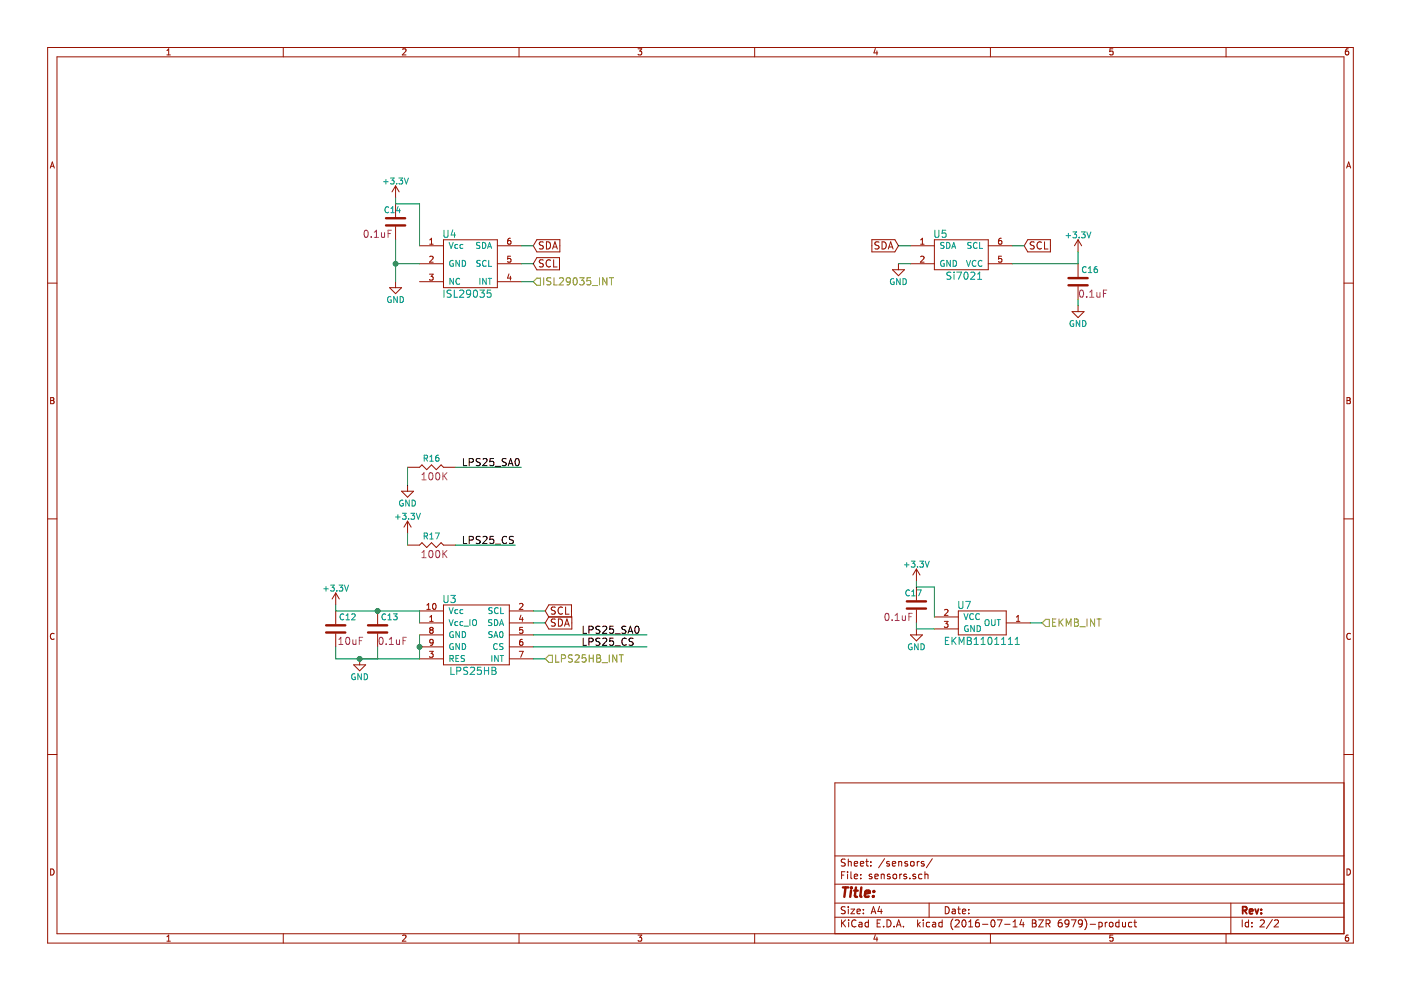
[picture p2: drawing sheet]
<svg xmlns="http://www.w3.org/2000/svg" width="297mm" height="210mm" viewBox="0 0 297 210" stroke-linecap="round" stroke-linejoin="round" font-family="sans-serif">
<g fill="none" stroke="#981200" stroke-width=".21">
<path d="M10.1 10.1h276.8v189.9h-276.8zM12.1 12.1h272.9v185.9h-272.9zM35.4 11.6h.7M35.4 10.7l.4-.3v1.2M60.1 10.1v2M85.3 10.5l.6-.1 .2 .3-.8 .9h.8M110 10.1v2M135.3 10.4h.8l-.5 .4 .4 .2v.5l-.2 .1-.5-.1M160 10.1v2M185.6 10.3l-.3 .9h.8M185.9 10.8v.8M210 10.1v2"/>
<path d="M236 10.4h-.7v.6l.6-.1 .1 .6-.2 .1-.5-.1M259.9 10.1v2M285.9 10.4h-.4l-.2 .3-.1 .7 .3 .2 .4-.1v-.6l-.4-.1-.3 .3M10.7 35.6l.4-1.3 .4 1.3M10.8 35.3h.6M83.9 39.4v2.6M83.9 39.4l-.8 1.3M83.9 39.4l.7 1.3M285.5 35.6l.4-1.3 .5 1.3M285.6 35.3h.6M83.9 43.2v2.8M83.9 48v2.8"/>
<path d="M83.9 59.7v1.3M88.9 52.1h5.1M88.9 55.9h5.1M88.9 59.7h5.1M91.1 58.1h.7l-.4 .5 .4 .1v.5l-.2 .2-.5-.1M91.1 51.8h.7M91.1 50.9l.4-.4v1.3M91.1 54.4l.5-.1 .2 .4-.7 .9h.7M94 50.8h11.4v10.2h-11.4zM105.4 52.1h5.1M105.4 55.9h5.1M105.4 59.7h5.1"/>
<path d="M107.9 58.1l-.3 .9h.8M108.2 50.5h-.2a.79 .79 0 0 0-.1 1.3l.3-.1 .1-.5-.2-.2h-.2l-.3 .2M108.2 58.6v.8M108.3 54.3h-.6l-.1 .6 .5-.1 .2 .3v.3l-.2 .2-.5-.1M113.8 50.8h4.9v2.6h-4.9l-.7-1.3zM113.8 54.6h4.8v2.6h-4.8l-.7-1.3zM115.2 51.3h-.6l-.2 .1v.5l.7 .2 .1 .4-.3 .3-.6-.1M115.2 55.2l-.6-.1-.2 .1v.5l.7 .2 .1 .4-.3 .3-.6-.1M115.9 51.3a.77 .77 0 0 1 .8 .7 .77 .77 0 0 1-.8 .8zM116.7 55.2a.7 .7 0 0 0-.9 .6 .7 .7 0 0 0 .8 .7h.1M117.2 52.8l.5-1.5 .5 1.5M117.3 52.4h.7"/>
<path d="M117.4 55.1v1.5h.7M184.9 50.8h4.8l.8 1.3-.8 1.3h-4.8zM186.4 51.3h-.6l-.2 .1v.5l.6 .2 .2 .4-.3 .3-.6-.1M187 51.3a.77 .77 0 0 1 .9 .7 .77 .77 0 0 1-.9 .8zM188.3 52.8l.5-1.5 .5 1.5M188.5 52.4h.7M189.2 57.2h2.6l-1.3 1.3zM190.5 55.9v1.3M193 52.1h5.1M193 55.9h5.1M195.2 51.8h.7M195.2 54.4l.5-.1 .2 .4-.8 .9h.8"/>
<path d="M195.2 50.9l.4-.4v1.3M198.1 50.8h11.4v6.4h-11.4zM209.5 52.1h5.1M209.5 55.9h5.1M212.3 50.5h-.2a.79 .79 0 0 0-.2 1.3l.4-.1 .1-.5-.2-.2h-.3l-.2 .2M212.3 54.3h-.5l-.1 .6 .5-.1 .2 .3v.3l-.2 .2-.5-.1M217.9 50.8h4.8v2.6h-4.8l-.8-1.3zM219.3 51.3h-.6l-.2 .1v.5l.7 .2 .1 .4-.3 .3-.6-.1M220.8 51.4a.7 .7 0 0 0-1 .6 .7 .7 0 0 0 .9 .7l.1-.1M221.5 51.3v1.5h.7M228.6 50.8l-.8 1.3M228.6 50.8v2.6"/>
<path d="M228.6 55.9v2.8M228.6 50.8l.7 1.3M10.1 60h2M82.6 61h2.5l-1.2 1.3zM227.3 66.1h2.5l-1.2 1.2zM228.6 60.7v2.8M228.6 64.8v1.3M285 60h1.9M10.7 84.3h.5l.2 .2-.2 .4 .3 .3-.3 .4h-.5zM10.7 84.9h.5M86.4 99.1h2.5l.6-.5 1 1 1-1 1 1 1-1 .5 .5h2.6M285.6 84.3h.4l.3 .2-.3 .4 .3 .3-.2 .4h-.5z"/>
<path d="M285.6 84.9h.4M10.1 110h2M85.1 104.2h2.6l-1.3 1.2zM86.4 115.6h2.5l.6-.5 1 1 1-1 1 1 1-1 .5 .5h2.6M86.4 110.5l-.8 1.3M86.4 102.9v1.3M86.4 110.5v2.5M86.4 110.5l.8 1.3M285 110h1.9M11.5 134.4a.58 .58 0 0 0-.8 .5 .58 .58 0 0 0 .8 .6M71.2 125.7l-.8 1.3M71.2 125.7v2.6"/>
<path d="M71.2 129.5v2.8M71.2 134.4v2.8M71.2 125.7l.7 1.3M76.3 139.7v1.3M80.1 129.5v2.8M80.1 134.4v2.8M88.9 132.1h5.1M88.9 129.5h5.1M88.9 139.7h5.1M88.9 134.6h5.1M88.9 137.2h5.1M90.5 129.2h.7"/>
<path d="M90.5 128.3l.4-.4v1.3M91.1 138.1h.7l-.4 .5 .4 .1v.4l-.2 .3-.5-.2M91.1 130.8l.4-.3v1.2M91.1 131.7h.7M91.4 133.6l-.3-.3 .3-.3h.2l.2 .3-.2 .3M91.4 133.6l-.3 .2v.3l.3 .2 .3-.1 .1-.1v-.3l-.2-.2M91.4 133.6h.2M91.8 136.1l-.2 .2h-.4l-.1-.2 .1-.4 .4-.1 .2 .2-.1 .9-.5 .1M91.8 128.1l.2-.2a.67 .67 0 0 1 .5 .7 .67 .67 0 0 1-.5 .6l-.3-.5zM94 128.3h14v12.7h-14zM108 132.1h5.1M108 129.5h5.1"/>
<path d="M108 139.7h5.1M108 134.6h5.1M108 137.2h5.1M110.1 138.1h.8l-.5 1.3M110.1 128.1l.5-.2 .3 .4-.8 .9h.8M110.5 130.4l-.4 .9h.8M110.8 135.6h-.3a.79 .79 0 0 0-.1 1.2h.4l.1-.5-.3-.3h-.2l-.3 .3M110.8 130.9v.8M110.8 133h-.6l-.1 .6 .5-.1 .3 .3v.3l-.3 .2-.5-.1M116.4 130.8h4.8v2.6h-4.8l-.8-1.3zM116.4 128.2h4.8v2.6h-4.8l-.8-1.3zM117.7 131.3l-.5-.1-.3 .2v.4l.7 .3 .1 .4-.2 .3-.6-.1"/>
<path d="M117.7 128.8l-.5-.1-.3 .1v.5l.7 .3 .1 .3-.2 .3-.6-.1M118.4 131.2a.77 .77 0 0 1 .9 .8 .77 .77 0 0 1-.9 .8zM119.3 128.8a.7 .7 0 0 0-1 .6 .7 .7 0 0 0 .9 .7h.1M119.7 132.8l.5-1.6 .5 1.6M119.8 132.3h.8M119.9 128.7v1.5h.8M193 134.6h2.6l-1.3 1.3zM194.3 120.7v2.5M194.3 124.5v2.8M194.3 129.3v2.8M194.3 133.3v1.3M194.3 120.7l-.8 1.2"/>
<path d="M194.3 120.7l.8 1.2M198.1 133.3h5.1M198.1 130.8h5.1M200.2 131.7h.8l-.4 .5 .3 .2 .1 .4-.3 .2-.5-.1M200.3 129.3l.4-.1 .3 .4-.8 .9h.8M203.2 129.5h10.1v5.1h-10.1zM213.3 132.1h5.1M215.5 131.7h.7M215.5 130.8l.4-.3v1.2M286.3 134.4a.58 .58 0 0 0-.8 .5 .58 .58 0 0 0 .8 .6M10.1 160h2M75 141h2.5l-1.2 1.2z"/>
<path d="M285 160h1.9M285 166h-108v32M10.7 184.2a.65 .65 0 0 1 .8 .7 .65 .65 0 0 1-.8 .6zM35.4 198.6l.4-.3v1.3M35.4 199.6h.7M60.1 198v2M85.3 198.4l.6-.1 .2 .3-.8 1h.8M110 198v2M135.3 198.3h.8l-.5 .4 .4 .2v.5l-.2 .2-.5-.2M160 198v2M177 194.5h108M177 191.5h108"/>
<path d="M177 187.5h108M177 181.5h108M178.4 185.5h.5M178.4 195v1.5M178.6 195.7l.7 .8M179.1 184.8h-.7v1.5M179.2 192.3l-.6-.1-.2 .3 .1 .4 .6 .3v.4l-.2 .1h-.5M179.2 182.2l-.6-.1-.2 .3 .1 .4 .6 .3v.4l-.2 .1h-.5M179.3 195l-.9 .9M179.7 184.8v.2M179.7 185.3v1M179.9 182.1v1.5"/>
<path d="M179.9 192.2v.2M179.9 192.7v1M179.9 182.8l.2-.2 .3 .1 .1 .9M179.9 195v.2M179.9 195.5v1M180.4 192.7h.8l-.8 1h.8M180.4 184.8v1.3l.2 .2M181.1 183.2l.7-.2v-.3l-.4-.1-.3 .2 .1 .8h.6M181.1 185.8l.7-.1v-.3l-.4-.1-.3 .2 .1 .7h.6M181.5 195.2a.59 .59 0 0 0-.8 0 .59 .59 0 0 0-.1 .7 .56 .56 0 0 0 .3 .6 .56 .56 0 0 0 .6-.1M181.7 193.3l.7-.2-.1-.3-.4-.1-.2 .3 .1 .7h.5M182.1 195.6h.6l.1 .9"/>
<path d="M182.4 183.2l.7-.2v-.3l-.5-.1-.2 .2 .1 .8h.6M182.5 186.2v.1M182.5 185.4v.1M182.8 195.9l-.5 .1-.2 .2 .2 .3h.5M183.1 193.6v.1M183.1 192.8v.2M183.6 182.6h.5M183.8 182.1v1.3l.3 .2M184.1 195.6l-.4-.1-.3 .3 .1 .6 .2 .1h.4M184.1 195v1.5M184.6 183.5v.1M184.6 182.7v.1"/>
<path d="M184.7 193.7l.5-1.5 .5 1.5M184.8 185.4l-.3-.1-.2 .2v.3l.5 .1v.3h-.5M184.8 193.3h.8M185.5 185.8l.7-.1-.1-.3-.4-.1-.2 .2 .1 .7h.5M185.6 198.2l-.3 .9h.8M185.9 198.7v.9M186 195.7h.5M186.5 192.2l-.4 1.1h1M186.7 195h-.7v1.5h.7M186.8 185.3v1M186.8 192.7v1M186.8 185.5l.3-.2 .3 .1 .1 .9"/>
<path d="M187.3 196.4v.1M187.5 182.1l-1.2 1.9M188.1 195a.76 .76 0 0 1 .8 .8 .76 .76 0 0 1-.8 .7zM188.6 182.7l-.4-.1-.2 .2 .1 .3 .5 .1v.4h-.6M188.7 185.4l-.4-.1-.2 .2 .1 .3 .5 .1v.3h-.6M189.2 183.2l.7-.2-.1-.3-.4-.1-.2 .2 .1 .8h.5M189.4 185.5l.2-.2 .5 .2v.7l-.3 .1-.4-.1zM189.6 196.4v.1M190.1 196.5l.4-1.5 .5 1.5M190.2 196.1h.7M190.5 182.8l.3-.2 .3 .1 .1 .9M190.5 182.6v1"/>
<path d="M190.8 185.3v1M191.2 185.3l-.4 .3M191.6 196.4v.1M192.2 185.4l-.4-.1-.2 .2 .1 .3 .5 .1v.3h-.6M192.4 182.7l-.4-.1-.2 .2 .1 .3 .5 .1v.4h-.6M192.9 186.2v.1M193.1 182.8l.2-.2 .5 .2v.7l-.3 .1-.4-.1zM194.1 185.4l-.3-.1-.3 .2 .1 .3 .5 .1v.3h-.6M194.5 182.6v1M194.6 195v1.5M194.7 196l.4 .5M194.9 182.6l-.4 .3"/>
<path d="M195.1 195.5l-.5 .6M195.5 185.4l-.5-.1-.2 .3v.6l.2 .1 .5-.1M195.7 195v.2M195.7 195.5v1M195.9 182.7l-.4-.1-.2 .2 .1 .3 .5 .1v.4h-.6M196.1 185.5l.2-.2 .4 .1 .1 .9M196.1 184.8v1.5M197 191.5v3M197.1 195.6l-.4-.1-.3 .3 .1 .6 .2 .1h.4M197.7 182.1l-1.3 1.9M197.8 195.6h.5l.1 .9M198.4 195.9l-.7 .3 .2 .3h.5"/>
<path d="M199.8 195.6l-.5-.1-.3 .3 .1 .6 .2 .1h.5M199.8 195v1.5M200.4 192.2a.75 .75 0 0 1 .9 .8 .75 .75 0 0 1-.9 .7zM201.9 192.8h.6v.9M202 194.8a1.71 1.71 0 0 0 0 2.3M202.5 195.2l.6-.2 .3 .5-1 1h1M202.5 193.1l-.5 .1-.2 .2 .2 .3h.5M203.1 192.7h.5M203.3 192.2v1.3l.3 .2M204 193.3l.8-.2-.1-.3-.4-.1-.3 .3 .1 .7h.6M204.2 195.1l.1-.1a.8 .8 0 0 1 .5 .8 .8 .8 0 0 1-.5 .7 .97 .97 0 0 1-.1-1.4zM205.4 193.6v.1"/>
<path d="M205.4 192.8v.2M205.4 196.5h.8M205.4 195.5l.4-.5v1.5M207.5 195l-.4 .1a1.16 1.16 0 0 0-.2 1.4h.5l.2-.1 .1-.5-.3-.3-.5 .1-.1 .2M208.3 196h1.2M210 198v2M210.3 195.1l.1-.1a.8 .8 0 0 1 .6 .8 .8 .8 0 0 1-.6 .7 1 1 0 0 1-.1-1.4zM211.4 195h1l-.6 1.5M213 196h1.2M214.8 196.5h.8M214.8 195.5l.4-.5v1.5M216.6 195l-.4 1h.9"/>
<path d="M216.9 195.5v1M218.9 195h.5l.2 .3v.3l-.2 .1 .2 .1 .1 .5-.3 .2h-.5zM218.9 195.7h.5M220.2 195h1l-1 1.5h1M221.8 195.8l.7-.1 .1-.5-.2-.2h-.6v1.5M222.1 195.8l.5 .7M225.1 195l-.5 .1a1.11 1.11 0 0 0-.1 1.4h.4l.2-.1 .1-.5-.3-.3-.4 .1-.1 .2M226.6 195.7l-.2 .3h-.3l-.3-.3 .1-.6 .5-.1 .2 .2a1.19 1.19 0 0 1-.2 1.3h-.5M227.1 195h1l-.6 1.5M229.5 195.7l-.3 .3-.4-.1-.2-.2v-.4l.3-.3 .5 .1 .1 .2a1.01 1.01 0 0 1-.4 1.2h-.3M230 194.8a1.71 1.71 0 0 1 0 2.3M231.1 196h1.2"/>
<path d="M233 195.6l.4-.1 .3 .3-.1 .6-.2 .1h-.4M233 195.5v1.5M234.3 195.5v1M234.8 195.5l-.5 .3M235.3 195.7l.2-.2 .4 .2v.7l-.2 .1-.4-.1zM236 198.3h-.7v.6l.6-.1 .1 .6-.2 .2-.5-.2M237.3 195.6l-.5-.1-.3 .3 .1 .6 .2 .1h.5M237.3 195v1.5M238 195.5v1h.4l.2-.1M238.6 195.5v1M240 195.6l-.5-.1-.2 .3v.6l.2 .1h.5M240.4 195.5h.6"/>
<path d="M240.6 195v1.3l.4 .2M259.9 198v2M261 191.5v6.5M263.4 195v1.5M264.7 195.6l-.4-.1-.3 .3 .1 .7h.6M264.7 195v1.5M265.4 196.4v.1M265.4 195.6v.1M267.2 195.2l.6-.2 .3 .5-1 1h1M269.8 195l-1.3 1.9M270.2 195.2l.6-.2 .3 .5-1 1h1M285.6 184.2a.65 .65 0 0 1 .7 .7 .65 .65 0 0 1-.7 .6z"/>
<path d="M285.9 198.3h-.4l-.2 .3-.1 .7 .3 .3 .4-.2v-.6l-.4-.1-.3 .3"/>
</g>
<g fill="none" stroke="#009596" stroke-width=".21">
<path d="M81.3 38.5h1M81.8 38v1M82.8 37.7h.8l-.5 .5 .4 .2 .1 .4-.3 .2-.5-.1M84.1 38.9v.1M84.6 37.7h.8l-.5 .5 .4 .2v.5l-.2 .1-.5-.1M85.7 37.7l.5 1.3 .4-1.3M82.4 44a.56 .56 0 0 0-.8 .5 .56 .56 0 0 0 .8 .5M82.9 45.1h.7M82.9 44.2l.4-.4v1.3M84.4 43.8l-.3 .9h.8M84.7 44.3v.8M94.1 48.8v1.2l.3 .3h.3l.3-.3v-1.2"/>
<path d="M95.2 51.4l.5 1.3 .4-1.3M96 48.7l-.3 1.1h.9M96.1 55.3a.57 .57 0 0 0-.8 .6 .57 .57 0 0 0 .8 .5v-.5h-.2M96.1 59v1.3l-.7-1.3v1.3M96.4 49.3v1M97 51.9l-.3-.1-.3 .3 .2 .5h.4M97.4 55.2v1.3l-.7-1.3v1.3M97.5 59.1a.56 .56 0 0 0-.8 .6 .56 .56 0 0 0 .8 .5M98 55.2a.64 .64 0 0 1 .7 .6 .64 .64 0 0 1-.7 .7zM98.1 51.9l-.3-.1-.3 .3 .2 .5h.4M101.7 51.5l-.4-.1-.2 .1v.5l.6 .2v.2l-.2 .3-.5-.1M101.7 59v1.3"/>
<path d="M101.8 55.3l-.5-.1-.2 .1v.4l.6 .2 .1 .3-.2 .3-.5-.1M102.3 51.4a.64 .64 0 0 1 .7 .6 .64 .64 0 0 1-.7 .7zM103.1 55.3a.56 .56 0 0 0-.8 .1 .56 .56 0 0 0 .1 .8l.3 .3 .4-.1M103.1 59v1.3l-.7-1.3v1.3M103.4 52.7l.4-1.3 .4 1.3M103.5 59h.7M103.5 52.3h.6M103.6 55.2v1.3h.6M103.8 59v1.3M189.5 59.1a.59 .59 0 0 0-.7 .6 .59 .59 0 0 0 .7 .6l.1-.5h-.3M190.8 59.1v1.2l-.7-1.2v1.2M191.5 59.1a.64 .64 0 0 1 .7 .6 .64 .64 0 0 1-.7 .6z"/>
<path d="M198.2 48.8v1.2l.3 .3h.3l.3-.3v-1.2M200.2 51.5l-.5-.1-.2 .1v.4l.5 .2 .2 .3-.3 .3-.5-.1M200.2 55.3a.57 .57 0 0 0-.8 .6 .57 .57 0 0 0 .8 .5v-.5h-.2M200.5 48.8h-.7l-.1 .7 .7-.1 .2 .3-.1 .5-.2 .1-.6-.1M200.7 51.4a.64 .64 0 0 1 .7 .6 .64 .64 0 0 1-.7 .7zM201.5 55.2v1.3l-.8-1.3v1.3M201.6 57.8l-.6-.1-.2 .1v.5l.7 .3 .1 .3-.3 .3-.6-.1M201.8 52.7l.4-1.3 .4 1.3M201.9 52.3h.6M202.1 55.2a.64 .64 0 0 1 .7 .6 .64 .64 0 0 1-.7 .7zM202.3 57.7v.1M202.3 58.2v1"/>
<path d="M202.9 57.7h1l-.7 1.5M204.5 57.8l.2-.1a.81 .81 0 0 1 .6 .8 .81 .81 0 0 1-.6 .7l-.2-.1-.1-.5zM204.9 55.2l.4 1.3 .5-1.3M205.8 57.8l.6-.1 .3 .4-1 1.1h1M205.9 51.5l-.5-.1-.2 .1v.4l.6 .2 .1 .3-.3 .3-.4-.1M206.9 55.3a.56 .56 0 0 0-.8 .5 .56 .56 0 0 0 .8 .6M207.2 51.5a.56 .56 0 0 0-.8 .1 .56 .56 0 0 0 0 .8l.4 .3 .4-.2M207.3 58.1l.4-.4v1.5M207.3 59.2h.8M207.7 51.4v1.3h.6M208.2 55.3a.56 .56 0 0 0-.8 .5 .56 .56 0 0 0 .8 .6M226 50h1"/>
<path d="M226.5 49.5v.9M227.5 49.2h.8l-.5 .4 .4 .2 .1 .4-.3 .2-.5-.1M228.8 50.3v.1M229.3 49.2h.8l-.5 .4 .4 .2v.5l-.2 .1-.5-.1M230.3 56.7a.56 .56 0 0 0-.8 .5 .56 .56 0 0 0 .8 .5M230.4 49.2l.5 1.2 .4-1.2M230.8 57.8h.7M230.8 56.9l.3-.4v1.3M232.6 56.5l-.5 .2-.1 .4v.6h.6l.1-.1-.1-.5-.4-.1-.2 .3M82.9 63a.59 .59 0 0 0-.7 .5 .59 .59 0 0 0 .7 .6l.1-.5h-.3M84.2 62.9v1.2l-.7-1.2v1.2M84.8 62.9a.64 .64 0 0 1 .8 .6 .64 .64 0 0 1-.8 .6z"/>
<path d="M94.1 61.5v1.5M95.7 61.6l-.6-.1-.3 .1v.5l.7 .3 .2 .3-.4 .3h-.5M96.3 61.5v1.5h.7M97.5 61.6l.5-.1 .3 .1v.3l-.9 1.1h.9M99.8 62.1l-.3 .3h-.4l-.2-.3 .2-.5 .4-.1 .2 .1a1.06 1.06 0 0 1-.3 1.4h-.3M100.5 61.6l.2-.1a.81 .81 0 0 1 .6 .8 .81 .81 0 0 1-.6 .7l-.2-.1-.1-.5zM101.7 61.5h1l-.5 .6 .4 .1v.7l-.2 .1-.7-.1M104.1 61.5h-.8v.7l.7-.1 .1 .3v.5l-.3 .1-.5-.1M227.6 68a.59 .59 0 0 0-.7 .6 .59 .59 0 0 0 .7 .6l.1-.5h-.3M228.9 68v1.2l-.7-1.2v1.2M229.5 68a.64 .64 0 0 1 .7 .6 .64 .64 0 0 1-.7 .6zM89.9 97.2l.6-.1 .1-.5-.7-.1v1.3"/>
<path d="M90.2 97.2l.4 .6M91.1 97.8h.8M91.1 96.9l.4-.4v1.3M93 96.5l-.5 .1-.1 .5v.6h.6l.1-.1-.1-.5-.4-.1-.2 .2M83.9 109.6h.9M84.4 109.1v1M85.3 108.8h.8l-.4 .5 .3 .1 .1 .5-.2 .2-.6-.1M85.4 106.1a.59 .59 0 0 0-.7 .6 .59 .59 0 0 0 .7 .5l.1-.4h-.3M86.6 110v.1M86.8 106v1.3l-.8-1.3v1.3M87.1 108.8h.8l-.4 .5 .4 .1v.6l-.2 .1-.6-.1M87.4 106a.64 .64 0 0 1 .7 .7 .64 .64 0 0 1-.7 .6z"/>
<path d="M88.3 108.8l.4 1.3 .4-1.3M89.9 113.7l.6-.1 .1-.5-.7-.1v1.3M90.2 113.7l.4 .6M91.1 113.4l.4-.4v1.3M91.1 114.3h.8M92.3 113h.8l-.5 1.3M191.8 119.8h.9M192.2 119.3v.9M193.2 119h.8l-.4 .5 .3 .1 .1 .4-.3 .2-.5-.1M195 119h.8l-.4 .5 .3 .1v.5l-.1 .1-.6-.1M196.2 119l.4 1.2 .4-1.2M68.6 124.8h1"/>
<path d="M69.1 124.4v.9M70.1 124.1h.8l-.5 .4 .4 .2 .1 .4-.3 .2-.5-.1M71.4 125.2v.1M71.9 124.1h.8l-.5 .4 .4 .2v.5l-.2 .1-.5-.1M72.9 130.3a.56 .56 0 0 0-.8 .5 .56 .56 0 0 0 .8 .5M73 124.1l.5 1.2 .4-1.2M73.4 131.4h.7M73.4 130.5l.3-.4v1.3M74.6 130.3l.5-.2 .2 .4-.8 .9h.8M81.8 130.3a.56 .56 0 0 0-.8 .5 .56 .56 0 0 0 .8 .5M82.2 131.4h.8M82.2 130.5l.4-.4v1.3"/>
<path d="M83.4 130.1h.8l-.4 .5 .3 .2 .1 .4-.3 .2-.5-.1M94.1 126.2v1.3l.3 .3h.3l.3-.3v-1.3M95.2 131.4l.5 1.2 .4-1.2M95.2 128.8l.5 1.3 .4-1.3M95.4 139.6l.7-.1v-.4l-.7-.1v1.3M95.6 126.2h.9l-.5 .6 .4 .1v.7l-.2 .2-.6-.2M95.7 139.6l.4 .7M96.1 134a.57 .57 0 0 0-.8 .5 .57 .57 0 0 0 .8 .5v-.4h-.2M96.1 136.5a.57 .57 0 0 0-.8 .6 .57 .57 0 0 0 .8 .5v-.4h-.2M96.7 139.6h.4M97 129.3h-.3l-.3 .2 .2 .5h.4M97 131.8h-.3l-.3 .2 .2 .6h.4"/>
<path d="M97.3 139h-.6v1.3h.6M97.4 133.9v1.3l-.7-1.3v1.3M97.4 136.4v1.3l-.7-1.3v1.3M98 133.9a.64 .64 0 0 1 .7 .6 .64 .64 0 0 1-.7 .7zM98 136.4a.64 .64 0 0 1 .7 .7 .64 .64 0 0 1-.7 .6zM98.1 129.3h-.3l-.3 .2 .2 .5h.4M98.1 131.8h-.3l-.3 .2 .2 .6h.4M98.4 132.8h.9M98.5 139.1l-.5-.1-.2 .1 .1 .4 .5 .2 .1 .3-.3 .3-.4-.1M99.6 131.4v1.2M100.2 131.5l.3-.1a.45 .45 0 0 1 .5 .4v.7l-.5 .1-.3-.1zM104.3 131.4h-.5l-.2 .1 .1 .4 .5 .3 .1 .2-.2 .2h-.5"/>
<path d="M104.3 139v1.3M104.4 128.9l-.6-.1-.1 .2v.3l.5 .3 .2 .3-.3 .2-.5-.1M104.4 134l-.6-.1-.1 .1v.4l.5 .2 .2 .3-.3 .3-.5-.1M104.7 135.2l.4-1.3 .5 1.3M104.8 131.4a.64 .64 0 0 1 .8 .6 .64 .64 0 0 1-.8 .6zM104.8 134.8h.6M105.4 136.6a.56 .56 0 0 0-.8 .5 .56 .56 0 0 0 .8 .5M105.6 129a.56 .56 0 0 0-.7 0 .56 .56 0 0 0 0 .8l.3 .3 .4-.1M105.6 139v1.3l-.7-1.3v1.3M105.9 132.6l.4-1.2 .5 1.2M106 139h.8M106 132.3h.6"/>
<path d="M106 134l.2-.1a.67 .67 0 0 1 .5 .6 .67 .67 0 0 1-.5 .7l-.3-.5zM106.2 128.8v1.3h.6M106.4 139v1.3M106.6 136.5l-.4-.1-.3 .3 .1 .3 .6 .2v.4l-.7 .1M192.8 125.2a.56 .56 0 0 0-.8 .5 .56 .56 0 0 0 .8 .5M193.3 126.3h.7M193.3 125.4l.4-.3v1.2M193.3 136.6a.59 .59 0 0 0-.7 .5 .59 .59 0 0 0 .7 .6l.1-.5h-.3M194.5 125.1h.8l-.5 1.2M194.5 120.1v.1M194.7 136.5v1.3l-.8-1.3v1.3M195.3 136.5a.64 .64 0 0 1 .7 .6 .64 .64 0 0 1-.7 .7z"/>
<path d="M200.4 135.8h.6M201.2 135.1h-.8v1.5h.8M201.8 135.1v1.5M202 135.8l.7 .8M202.7 135.1l-.9 .9M203.3 127.5v1.2l.3 .3h.3l.2-.3v-1.2M203.4 136.6v-1.5l.5 1.1 .5-1.1v1.5M204.4 130.1l.4 1.3 .4-1.3M204.7 127.5h1l-.6 1.5M205.1 135.1h.5l.3 .3-.1 .3-.2 .1 .3 .2 .1 .3-.3 .3h-.6zM205.1 135.8h.5M205.2 132.7a.57 .57 0 0 0-.7 .6 .57 .57 0 0 0 .8 .5v-.4h-.3"/>
<path d="M206.4 130.2a.58 .58 0 0 0-.8 .5 .58 .58 0 0 0 .7 .6l.1-.1M206.5 136.6h.9M206.5 135.6l.5-.5v1.5M206.6 132.6v1.3l-.8-1.3v1.3M207.2 132.6a.64 .64 0 0 1 .7 .7 .64 .64 0 0 1-.7 .6zM207.7 130.2a.58 .58 0 0 0-.8 .5 .58 .58 0 0 0 .7 .6l.1-.1M208 136.6h.9M208 135.6l.4-.5v1.5M208.9 131.5l.2-.1h.4a.78 .78 0 0 1-.1 1.2l-.5-.1zM209.6 135.2l.2-.1a.81 .81 0 0 1 .5 .8 .81 .81 0 0 1-.5 .7l-.2-.1-.1-.4zM210.2 131.4v1l.3 .2h.4l.1-.2v-1M210.9 136.6h.9"/>
<path d="M210.9 135.6l.4-.5v1.5M211.4 131.4h.7M211.7 131.4v1.2M212.3 136.6h.9M212.3 135.6l.5-.5v1.5M213.8 136.6h.9M213.8 135.6l.4-.5v1.5M215.2 136.6h.9M215.2 135.6l.5-.5v1.5M75.3 142.9a.59 .59 0 0 0-.8 .6 .59 .59 0 0 0 .8 .6v-.5h-.2M76.6 142.8v1.3l-.7-1.3v1.3M77.2 142.8a.64 .64 0 0 1 .7 .7 .64 .64 0 0 1-.7 .6z"/>
<path d="M95.6 141.5v1.5h.7M96.8 142.3l.8-.1 .1-.2-.1-.4-.8-.1v1.5M99.2 141.5h-.6l-.3 .2 .1 .4 .7 .3v.4l-.2 .2-.6-.1M99.7 141.6l.6-.1 .2 .1 .1 .3-.9 1.1h.9M102 141.5h-.7l-.1 .7 .7-.1 .2 .2-.1 .5-.2 .2-.6-.2M102.7 141.5v1.5M102.7 142.2h.9M103.6 141.5v1.5M104.3 141.5h.5l.3 .2-.1 .4-.2 .1 .3 .1 .1 .4-.3 .3h-.6zM104.3 142.2h.5"/>
</g>
<g fill="none" stroke="#981200" stroke-width=".51">
<path d="M81.8 47.8h4.1M81.8 46.3h4.1M226.5 59h4.1M226.5 60.5h4.1M69.1 134.1h4.1M69.1 132.6h4.1M78 134.1h4.1M78 132.6h4.1M192.3 129h4M192.3 127.5h4M178.7 188.2h1.2M179.3 188.2l-.3 2"/>
<path d="M180.4 188.8l-.1 1.4M180.5 188.2v.2M180.5 188.2l.1 .1-.1 .1M181.1 188.8h.8M181.5 188.2l-.2 1.7v.2l.4 .1M182.6 188.2l-.2 1.7 .2 .3M183.4 189.5l1-.2-.1-.4-.5-.1-.3 .3-.1 1h.8M185.2 190l-.1 .2M185.3 188.9l.1 .1-.1 .1M185.3 188.9v.2"/>
</g>
<g fill="none" stroke="#982296" stroke-width=".21">
<path d="M77.3 48.9l.3-.1a.81 .81 0 0 1 .5 .8 .81 .81 0 0 1-.5 .7l-.3-.1-.1-.4zM78.7 50.2v.1M79.4 50.3h.8M79.4 49.2l.4-.4v1.5M80.9 49.3l.1 1h.3l.2-.1M81.5 49.3v1M82.3 49.5h.5M83 48.8h-.7v1.5M229 61.6l.2-.1a.81 .81 0 0 1 .6 .8 .81 .81 0 0 1-.6 .7l-.2-.1-.1-.5zM230.4 62.9v.1M231 63h.9M231 61.9l.5-.4v1.5"/>
<path d="M232.6 62v1h.4l.2-.1M233.2 62v1M234 62.2h.5M234.7 61.5h-.7v1.5M89.5 101.7h.8M89.5 100.6l.4-.4v1.5M89.5 117.1l.4-.4v1.5M89.5 118.2h.8M91.1 100.3l.2-.1a.81 .81 0 0 1 .5 .8 .81 .81 0 0 1-.5 .7l-.2-.1-.2-.4zM91.1 116.8l.2-.1a.81 .81 0 0 1 .5 .8 .81 .81 0 0 1-.5 .7l-.2-.1-.2-.4zM92.5 100.3l.2-.1a.81 .81 0 0 1 .6 .8 .81 .81 0 0 1-.6 .7l-.2-.1-.1-.4zM92.5 116.8l.2-.1a.81 .81 0 0 1 .6 .8 .81 .81 0 0 1-.6 .7l-.2-.1-.1-.4z"/>
<path d="M93.9 100.2v1.5M93.9 116.7v1.5M94.1 100.9l.7 .8M94.1 117.4l.7 .8M94.8 100.2l-.9 .9M94.8 116.7l-.9 .9M71.8 136.6h.9M71.8 135.6l.5-.5v1.5M73.4 135.2l.4-.1a.87 .87 0 0 1-.2 1.5l-.3-.5zM74.8 135.6v.8a.37 .37 0 0 0 .3 .3 .37 .37 0 0 0 .4-.2M75.5 135.6v1M76.2 135.8h.5"/>
<path d="M76.9 135.1h-.7v1.5M80.5 135.2l.2-.1a.81 .81 0 0 1 .6 .8 .81 .81 0 0 1-.6 .7l-.2-.1-.1-.4zM81.9 136.5v.1M82.5 136.6h.9M82.5 135.6l.5-.5v1.5M84 135.6l.1 1h.4l.2-.1M84.7 135.6v1M85.4 135.8h.6M86.2 135.1h-.8v1.5M187.7 130.2l.3-.2a.81 .81 0 0 1 .5 .8 .81 .81 0 0 1-.5 .8l-.3-.2-.1-.4zM189.1 131.4v.2M189.8 131.6h.9"/>
<path d="M189.8 130.5l.4-.5v1.6M191.3 130.6l.1 .9 .4 .1 .2-.2M192 130.6v1M192.7 130.8h.5M193.4 130h-.7v1.6"/>
</g>
<g fill="none" stroke="#969400" stroke-width=".21">
<path d="M113.8 59h.8v1.5h-.8l-.7-.8zM115.3 58.9v1.5M116.8 59l-.6-.1-.2 .1v.5l.6 .3 .2 .3-.3 .3-.6-.1M117.5 58.9v1.5h.7M118.6 59l.6-.1 .2 .1 .1 .3-1 1.1h1M120.9 59.5l-.3 .3h-.4l-.2-.3 .2-.5 .4-.1 .3 .1a1.06 1.06 0 0 1-.4 1.4h-.3M121.6 59l.3-.1a.81 .81 0 0 1 .5 .8 .81 .81 0 0 1-.5 .7l-.3-.1-.1-.5zM122.9 58.9h.9l-.5 .6 .5 .1v.7l-.3 .1-.6-.1M125.2 58.9h-.7l-.1 .7 .7-.1 .2 .3-.1 .5-.2 .1-.6-.1M127.1 58.9v1.5M128.7 58.9v1.5l-.9-1.5v1.5M129.2 58.9h.9"/>
<path d="M129.6 58.9v1.5M125.6 60.5h1.1M116.4 138.9h.7v1.6h-.7l-.8-.8zM117.8 138.9v1.5h.7M119 139.6h.8l.1-.2-.1-.4-.8-.1v1.5M121.4 138.9h-.6l-.2 .1v.4l.6 .3 .2 .4-.3 .3-.6-.1M121.9 139l.6-.1 .3 .4-.9 1.1h.9M124.2 138.9h-.7l-.1 .7 .7-.1 .2 .2-.1 .5-.2 .2-.6-.2M124.9 138.9v1.5M124.9 139.6h.9M125.8 138.9v1.5M126.5 138.9h.5l.3 .2-.3 .5 .3 .1 .1 .4-.3 .3h-.6z"/>
<path d="M126.5 139.6h.5M129.2 138.9v1.5M130.8 138.9v1.5l-.9-1.5v1.5M131.3 138.9h.9M131.7 138.9v1.5M221.7 131.3h.8v1.5h-.8l-.7-.7zM223.2 131.9h.5M223.9 131.2h-.7v1.6h.7M224.5 131.2v1.6M224.8 131.9l.6 .9M225.4 131.2l-.9 .9M226.1 132.8v-1.6l.5 1.1 .5-1.1v1.6"/>
<path d="M227.8 131.9h.5M227.8 131.2h.5l.3 .3-.3 .4 .3 .2 .1 .4-.3 .3h-.6zM229 132.9h1.1M230.5 131.2v1.6M232.1 131.2v1.6l-.9-1.6v1.6M232.6 131.2h.9M233 131.2v1.6M127.7 140.5h1.1"/>
</g>
<g fill="none" stroke="#009300" stroke-width=".21">
<path d="M83.9 55.9h5M83.9 42v1.2h5v8.9M83.9 50.8v8.9M110.5 52.1h2.6M110.5 55.9h2.6M110.5 59.7h2.6M190.5 52.1h2.5M190.5 55.9h2.5M214.6 52.1h2.5M228.6 53.4v2.5h-14M228.6 63.5v1.3M86.4 99.1v3.8"/>
<path d="M96.6 99.1h13.9M86.4 113v2.6M96.6 115.6h12.7M71.2 128.3v1.2h17.7v2.6M80.1 137.2v2.5M88.9 134.6v5.1h-17.7v-2.5M113.1 129.5h2.5M113.1 132.1h2.5M113.1 139.7h2.5M113.1 134.6h24.1M113.1 137.2h24.1M194.3 123.2v1.3h3.8v6.3"/>
<path d="M194.3 132.1v1.2h3.8M218.4 132.1h2.6"/>
</g>
<g fill="#009300" stroke="#009300" stroke-width=".21">
<circle cx="83.9" cy="55.9" r=".51"/>
<circle cx="80.1" cy="129.5" r=".51"/>
<circle cx="76.3" cy="139.7" r=".51"/>
<circle cx="88.9" cy="137.2" r=".51"/>
</g>
<g fill="none" stroke="#000" stroke-width=".21">
<path d="M98.3 97.2v1.5h.7M99.5 98l.7-.1 .2-.2-.1-.4-.8-.1v1.5M101.8 97.3l-.6-.1-.2 .1v.5l.7 .3 .1 .3-.3 .3h-.5M102.4 97.3l.6-.1 .3 .5-1 1h1M104.6 97.2h-.7l-.1 .7h.8l.1 .2-.1 .5-.2 .1-.6-.1M105 98.9h1.2M107.3 97.3l-.6-.1-.2 .1v.5l.7 .3 .1 .3-.3 .3h-.5M107.8 98.7l.5-1.5 .5 1.5M107.9 98.3h.7M109.4 97.3l.2-.1a.81 .81 0 0 1 .5 .8 .81 .81 0 0 1-.5 .7l-.2-.1-.2-.4zM98.3 113.7v1.5h.7M99.5 114.5l.7-.1 .2-.2-.1-.4-.8-.1v1.5"/>
<path d="M101.8 113.8l-.6-.1-.2 .1v.5l.7 .3 .1 .3-.3 .3h-.5M102.4 113.8l.6-.1 .3 .5-1 1h1M104.6 113.7h-.7l-.1 .7h.8l.1 .2-.1 .5-.2 .1-.6-.1M105 115.4h1.2M107.4 113.8a.67 .67 0 0 0-.9 .2 .67 .67 0 0 0 0 .9l.5 .3 .4-.1M108.9 113.8l-.6-.1-.2 .1v.5l.6 .3 .2 .3-.3 .3h-.6M123.7 132.8v1.5h.7M123.7 135.3v1.5h.7M124.9 133.5h.7l.2-.2-.1-.4-.8-.1v1.5M124.9 136.1l.7-.1 .2-.2-.1-.4-.8-.1v1.5M127.2 132.8h-.6l-.2 .1v.4l.7 .3 .1 .4-.3 .3-.6-.1M127.2 135.4l-.6-.1-.2 .1v.5l.7 .3 .1 .3-.3 .3-.6-.1"/>
<path d="M127.8 132.9l.6-.1 .3 .4-1 1.1h1M127.8 135.4l.6-.1 .3 .4-1 1.1h1M130 132.8h-.7l-.1 .7 .7-.1 .2 .2-.1 .5-.2 .2-.6-.2M130 135.3h-.7l-.1 .7 .7-.1 .2 .3-.1 .5-.2 .1-.6-.1M130.4 134.4h1.1M130.4 137h1.1M132.7 132.8h-.6l-.2 .1v.4l.7 .3 .1 .4-.3 .3-.5-.1M132.8 135.4a.67 .67 0 0 0-.9 .1 .67 .67 0 0 0 0 .9l.5 .4 .4-.1M133.1 134.3l.6-1.5 .5 1.5M133.3 133.9h.7M134.2 135.4l-.5-.1-.3 .1v.5l.7 .3 .1 .3-.2 .3-.6-.1M134.7 132.9l.3-.1a.81 .81 0 0 1 .5 .7 .81 .81 0 0 1-.5 .8l-.3-.2-.1-.4z"/>
</g>
<path d="M263.5 193h.7l.1-.3v-.3l-.2-.2h-.6v1.5M263.8 193l.5 .7M264.9 193.3l.7-.2v-.3l-.5-.1-.2 .3 .1 .7h.6M266.1 192.7l.4 1 .3-1M267.4 193.6v.1M267.4 192.8v.2" fill="none" stroke="#981200" stroke-width=".38"/>
</svg>
